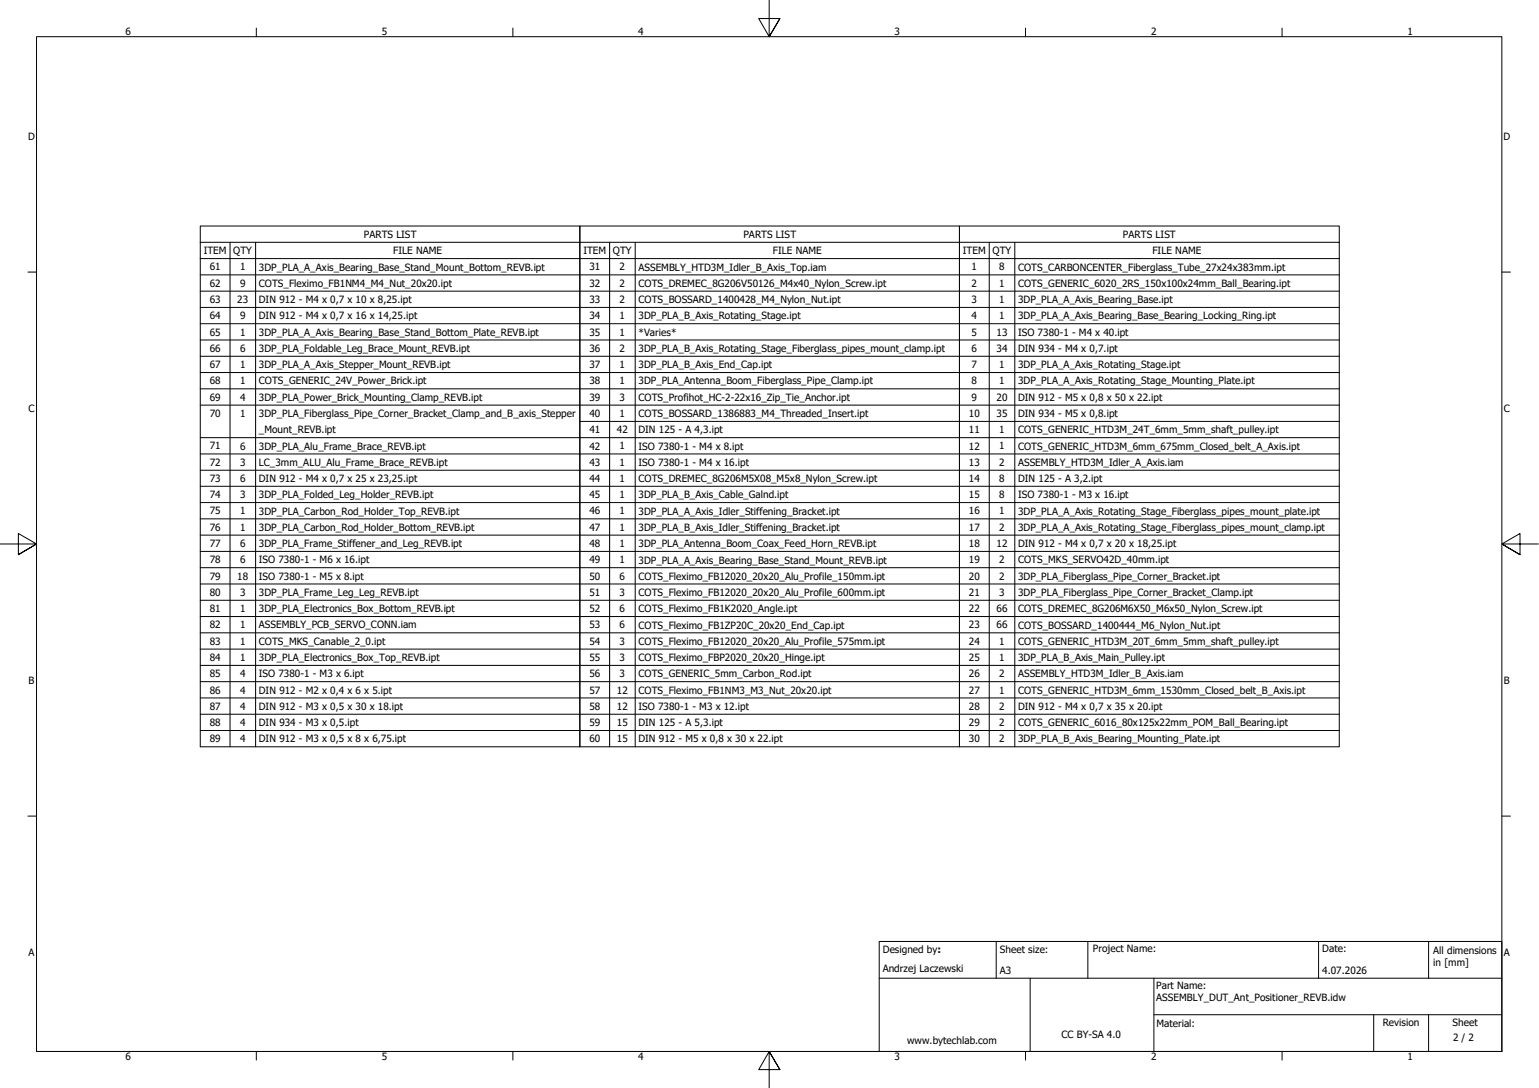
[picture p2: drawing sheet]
<svg xmlns="http://www.w3.org/2000/svg" width="420mm" height="297mm" viewBox="0 0 420 297" stroke-linecap="round" stroke-linejoin="round" font-family="sans-serif">
<defs><g id="words">
<g font-size="2.7">
<text x="34.2" y="9.6">6</text>
<text x="104.3" y="9.6">5</text>
<text x="174.2" y="9.6">4</text>
<text x="244.2" y="9.6">3</text>
<text x="314.3" y="9.6">2</text>
<text x="384.2" y="9.6">1</text>
<text x="7.7" y="38.1">D</text>
<text x="410.5" y="38.1">D</text>
<text x="99.3" y="64.9">PARTS LIST</text>
<text x="202.9" y="64.9">PARTS LIST</text>
<text x="306.6" y="64.9">PARTS LIST</text>
<text x="55.6" y="69.4">ITEM</text>
<text x="63.7" y="69.4">QTY</text>
<text x="107.4" y="69.4">FILE NAME</text>
<text x="159.3" y="69.4">ITEM</text>
<text x="167.3" y="69.4">QTY</text>
<text x="211" y="69.4">FILE NAME</text>
<text x="262.9" y="69.4">ITEM</text>
<text x="271" y="69.4">QTY</text>
<text x="314.6" y="69.4">FILE NAME</text>
<text x="57.3" y="73.8">61</text>
<text x="65.5" y="73.8">1</text>
<text x="70.7" y="73.9">3DP_PLA_A_Axis_Bearing_Base_Stand_Mount_Bottom_REVB.ipt</text>
<text x="160.9" y="73.8">31</text>
<text x="169.2" y="73.8">2</text>
<text x="174.3" y="73.9">ASSEMBLY_HTD3M_Idler_B_Axis_Top.iam</text>
<text x="265.2" y="73.8">1</text>
<text x="272.8" y="73.8">8</text>
<text x="277.9" y="73.9">COTS_CARBONCENTER_Fiberglass_Tube_27x24x383mm.ipt</text>
<text x="57.3" y="78.3">62</text>
<text x="57.3" y="82.7">63</text>
<text x="64.8" y="82.7">23</text>
<text x="65.5" y="78.3">9</text>
<text x="70.7" y="78.3">COTS_Fleximo_FB1NM4_M4_Nut_20x20.ipt</text>
<text x="70.7" y="82.7">DIN 912 - M4 x 0,7 x 10 x 8,25.ipt</text>
<text x="160.9" y="78.3">32</text>
<text x="160.9" y="82.7">33</text>
<text x="169.2" y="78.3">2</text>
<text x="169.2" y="82.7">2</text>
<text x="174.3" y="78.3">COTS_DREMEC_8G206V50126_M4x40_Nylon_Screw.ipt</text>
<text x="174.3" y="82.8">COTS_BOSSARD_1400428_M4_Nylon_Nut.ipt</text>
<text x="265.2" y="78.3">2</text>
<text x="265.2" y="82.7">3</text>
<text x="272.8" y="78.3">1</text>
<text x="272.8" y="82.7">1</text>
<text x="277.9" y="78.3">COTS_GENERIC_6020_2RS_150x100x24mm_Ball_Bearing.ipt</text>
<text x="277.9" y="82.7">3DP_PLA_A_Axis_Bearing_Base.ipt</text>
<text x="57.3" y="87.2">64</text>
<text x="65.5" y="87.2">9</text>
<text x="70.7" y="87.2">DIN 912 - M4 x 0,7 x 16 x 14,25.ipt</text>
<text x="160.9" y="87.2">34</text>
<text x="169.2" y="87.2">1</text>
<text x="174.3" y="87.2">3DP_PLA_B_Axis_Rotating_Stage.ipt</text>
<text x="265.2" y="87.2">4</text>
<text x="272.8" y="87.2">1</text>
<text x="277.9" y="87.2">3DP_PLA_A_Axis_Bearing_Base_Bearing_Locking_Ring.ipt</text>
<text x="57.3" y="91.6">65</text>
<text x="65.5" y="91.6">1</text>
<text x="70.7" y="91.6">3DP_PLA_A_Axis_Bearing_Base_Stand_Bottom_Plate_REVB.ipt</text>
<text x="160.9" y="91.6">35</text>
<text x="169.2" y="91.6">1</text>
<text x="174.3" y="91.6">*Varies*</text>
<text x="265.2" y="91.6">5</text>
<text x="272" y="91.6">13</text>
<text x="277.9" y="91.6">ISO 7380-1 - M4 x 40.ipt</text>
<text x="57.3" y="96.1">66</text>
<text x="57.3" y="100.5">67</text>
<text x="65.5" y="96.1">6</text>
<text x="65.5" y="100.5">1</text>
<text x="70.7" y="96.1">3DP_PLA_Foldable_Leg_Brace_Mount_REVB.ipt</text>
<text x="70.7" y="100.5">3DP_PLA_A_Axis_Stepper_Mount_REVB.ipt</text>
<text x="160.9" y="96.1">36</text>
<text x="160.9" y="100.5">37</text>
<text x="169.2" y="96.1">2</text>
<text x="169.2" y="100.5">1</text>
<text x="174.3" y="96.1">3DP_PLA_B_Axis_Rotating_Stage_Fiberglass_pipes_mount_clamp.ipt</text>
<text x="174.3" y="100.5">3DP_PLA_B_Axis_End_Cap.ipt</text>
<text x="265.2" y="96.1">6</text>
<text x="265.2" y="100.5">7</text>
<text x="272" y="96.1">34</text>
<text x="272.8" y="100.5">1</text>
<text x="277.9" y="96.1">DIN 934 - M4 x 0,7.ipt</text>
<text x="277.9" y="100.5">3DP_PLA_A_Axis_Rotating_Stage.ipt</text>
<text x="57.3" y="105">68</text>
<text x="65.5" y="105">1</text>
<text x="70.7" y="105">COTS_GENERIC_24V_Power_Brick.ipt</text>
<text x="160.9" y="105">38</text>
<text x="169.2" y="105">1</text>
<text x="174.3" y="105">3DP_PLA_Antenna_Boom_Fiberglass_Pipe_Clamp.ipt</text>
<text x="265.2" y="105">8</text>
<text x="272.8" y="105">1</text>
<text x="277.9" y="105">3DP_PLA_A_Axis_Rotating_Stage_Mounting_Plate.ipt</text>
<text x="7.7" y="112.4">C</text>
<text x="57.3" y="109.4">69</text>
<text x="57.3" y="113.8">70</text>
<text x="65.5" y="109.4">4</text>
<text x="65.5" y="113.8">1</text>
<text x="70.7" y="109.4">3DP_PLA_Power_Brick_Mounting_Clamp_REVB.ipt</text>
<text x="70.7" y="113.8">3DP_PLA_Fiberglass_Pipe_Corner_Bracket_Clamp_and_B_axis_Stepper</text>
<text x="160.9" y="109.4">39</text>
<text x="160.9" y="113.8">40</text>
<text x="169.2" y="109.4">3</text>
<text x="169.2" y="113.8">1</text>
<text x="174.3" y="109.4">COTS_Profihot_HC-2-22x16_Zip_Tie_Anchor.ipt</text>
<text x="174.3" y="113.8">COTS_BOSSARD_1386883_M4_Threaded_Insert.ipt</text>
<text x="264.5" y="113.8">10</text>
<text x="265.2" y="109.4">9</text>
<text x="272" y="109.4">20</text>
<text x="272" y="113.8">35</text>
<text x="277.9" y="109.4">DIN 912 - M5 x 0,8 x 50 x 22.ipt</text>
<text x="277.9" y="113.8">DIN 934 - M5 x 0,8.ipt</text>
<text x="410.6" y="112.4">C</text>
<text x="70.7" y="118.3">_Mount_REVB.ipt</text>
<text x="160.9" y="118.2">41</text>
<text x="168.4" y="118.3">42</text>
<text x="174.3" y="118.3">DIN 125 - A 4,3.ipt</text>
<text x="264.5" y="118.2">11</text>
<text x="272.8" y="118.2">1</text>
<text x="277.9" y="118.3">COTS_GENERIC_HTD3M_24T_6mm_5mm_shaft_pulley.ipt</text>
<text x="57.3" y="122.7">71</text>
<text x="65.5" y="122.7">6</text>
<text x="70.7" y="122.7">3DP_PLA_Alu_Frame_Brace_REVB.ipt</text>
<text x="160.9" y="122.7">42</text>
<text x="169.2" y="122.7">1</text>
<text x="174.3" y="122.7">ISO 7380-1 - M4 x 8.ipt</text>
<text x="264.5" y="122.7">12</text>
<text x="272.8" y="122.7">1</text>
<text x="277.9" y="122.7">COTS_GENERIC_HTD3M_6mm_675mm_Closed_belt_A_Axis.ipt</text>
<text x="57.3" y="127.2">72</text>
<text x="57.3" y="131.6">73</text>
<text x="65.5" y="127.2">3</text>
<text x="65.5" y="131.6">6</text>
<text x="70.7" y="127.2">LC_3mm_ALU_Alu_Frame_Brace_REVB.ipt</text>
<text x="70.7" y="131.6">DIN 912 - M4 x 0,7 x 25 x 23,25.ipt</text>
<text x="160.9" y="127.2">43</text>
<text x="160.9" y="131.6">44</text>
<text x="169.2" y="127.1">1</text>
<text x="169.2" y="131.6">1</text>
<text x="174.3" y="127.2">ISO 7380-1 - M4 x 16.ipt</text>
<text x="174.3" y="131.6">COTS_DREMEC_8G206M5X08_M5x8_Nylon_Screw.ipt</text>
<text x="264.5" y="127.2">13</text>
<text x="264.5" y="131.6">14</text>
<text x="272.8" y="127.2">2</text>
<text x="272.8" y="131.6">8</text>
<text x="277.9" y="127.2">ASSEMBLY_HTD3M_Idler_A_Axis.iam</text>
<text x="277.9" y="131.6">DIN 125 - A 3,2.ipt</text>
<text x="57.3" y="136">74</text>
<text x="65.5" y="136.1">3</text>
<text x="70.7" y="136.1">3DP_PLA_Folded_Leg_Holder_REVB.ipt</text>
<text x="160.9" y="136">45</text>
<text x="169.2" y="136">1</text>
<text x="174.3" y="136.1">3DP_PLA_B_Axis_Cable_Galnd.ipt</text>
<text x="264.5" y="136">15</text>
<text x="272.8" y="136.1">8</text>
<text x="277.9" y="136.1">ISO 7380-1 - M3 x 16.ipt</text>
<text x="57.3" y="140.4">75</text>
<text x="65.5" y="140.4">1</text>
<text x="70.7" y="140.5">3DP_PLA_Carbon_Rod_Holder_Top_REVB.ipt</text>
<text x="160.9" y="140.4">46</text>
<text x="169.2" y="140.4">1</text>
<text x="174.3" y="140.5">3DP_PLA_A_Axis_Idler_Stiffening_Bracket.ipt</text>
<text x="264.5" y="140.4">16</text>
<text x="272.8" y="140.4">1</text>
<text x="277.9" y="140.5">3DP_PLA_A_Axis_Rotating_Stage_Fiberglass_pipes_mount_plate.ipt</text>
<text x="57.3" y="144.9">76</text>
<text x="57.3" y="149.3">77</text>
<text x="65.5" y="144.9">1</text>
<text x="65.5" y="149.3">6</text>
<text x="70.7" y="145">3DP_PLA_Carbon_Rod_Holder_Bottom_REVB.ipt</text>
<text x="70.7" y="149.4">3DP_PLA_Frame_Stiffener_and_Leg_REVB.ipt</text>
<text x="160.9" y="144.9">47</text>
<text x="160.9" y="149.3">48</text>
<text x="169.2" y="144.9">1</text>
<text x="169.2" y="149.3">1</text>
<text x="174.3" y="145">3DP_PLA_B_Axis_Idler_Stiffening_Bracket.ipt</text>
<text x="174.3" y="149.4">3DP_PLA_Antenna_Boom_Coax_Feed_Horn_REVB.ipt</text>
<text x="264.5" y="144.9">17</text>
<text x="264.5" y="149.3">18</text>
<text x="272" y="149.3">12</text>
<text x="272.8" y="144.9">2</text>
<text x="277.9" y="145">3DP_PLA_A_Axis_Rotating_Stage_Fiberglass_pipes_mount_clamp.ipt</text>
<text x="277.9" y="149.3">DIN 912 - M4 x 0,7 x 20 x 18,25.ipt</text>
<text x="57.3" y="153.8">78</text>
<text x="65.5" y="153.8">6</text>
<text x="70.7" y="153.8">ISO 7380-1 - M6 x 16.ipt</text>
<text x="160.9" y="153.8">49</text>
<text x="169.2" y="153.8">1</text>
<text x="174.3" y="153.8">3DP_PLA_A_Axis_Bearing_Base_Stand_Mount_REVB.ipt</text>
<text x="264.5" y="153.8">19</text>
<text x="272.8" y="153.8">2</text>
<text x="277.9" y="153.8">COTS_MKS_SERVO42D_40mm.ipt</text>
<text x="57.3" y="158.2">79</text>
<text x="64.8" y="158.2">18</text>
<text x="70.7" y="158.2">ISO 7380-1 - M5 x 8.ipt</text>
<text x="160.9" y="158.2">50</text>
<text x="169.2" y="158.2">6</text>
<text x="174.3" y="158.3">COTS_Fleximo_FB12020_20x20_Alu_Profile_150mm.ipt</text>
<text x="264.5" y="158.2">20</text>
<text x="272.8" y="158.2">2</text>
<text x="277.9" y="158.3">3DP_PLA_Fiberglass_Pipe_Corner_Bracket.ipt</text>
<text x="57.3" y="162.7">80</text>
<text x="57.3" y="167.1">81</text>
<text x="65.5" y="162.7">3</text>
<text x="65.5" y="167.1">1</text>
<text x="70.7" y="162.7">3DP_PLA_Frame_Leg_Leg_REVB.ipt</text>
<text x="70.7" y="167.2">3DP_PLA_Electronics_Box_Bottom_REVB.ipt</text>
<text x="160.9" y="162.7">51</text>
<text x="160.9" y="167.1">52</text>
<text x="169.2" y="162.7">3</text>
<text x="169.2" y="167.1">6</text>
<text x="174.3" y="162.7">COTS_Fleximo_FB12020_20x20_Alu_Profile_600mm.ipt</text>
<text x="174.3" y="167.2">COTS_Fleximo_FB1K2020_Angle.ipt</text>
<text x="264.5" y="162.7">21</text>
<text x="264.5" y="167.1">22</text>
<text x="272" y="167.1">66</text>
<text x="272.8" y="162.7">3</text>
<text x="277.9" y="162.7">3DP_PLA_Fiberglass_Pipe_Corner_Bracket_Clamp.ipt</text>
<text x="277.9" y="167.2">COTS_DREMEC_8G206M6X50_M6x50_Nylon_Screw.ipt</text>
<text x="57.3" y="171.6">82</text>
<text x="65.5" y="171.6">1</text>
<text x="70.7" y="171.6">ASSEMBLY_PCB_SERVO_CONN.iam</text>
<text x="160.9" y="171.6">53</text>
<text x="169.2" y="171.6">6</text>
<text x="174.3" y="171.6">COTS_Fleximo_FB1ZP20C_20x20_End_Cap.ipt</text>
<text x="264.5" y="171.6">23</text>
<text x="272" y="171.6">66</text>
<text x="277.9" y="171.6">COTS_BOSSARD_1400444_M6_Nylon_Nut.ipt</text>
<text x="57.3" y="176">83</text>
<text x="65.5" y="176">1</text>
<text x="70.7" y="176">COTS_MKS_Canable_2_0.ipt</text>
<text x="160.9" y="176">54</text>
<text x="169.2" y="176">3</text>
<text x="174.3" y="176.1">COTS_Fleximo_FB12020_20x20_Alu_Profile_575mm.ipt</text>
<text x="264.5" y="176">24</text>
<text x="272.8" y="176">1</text>
<text x="277.9" y="176.1">COTS_GENERIC_HTD3M_20T_6mm_5mm_shaft_pulley.ipt</text>
<text x="57.3" y="180.5">84</text>
<text x="57.3" y="184.9">85</text>
<text x="65.5" y="180.5">1</text>
<text x="65.5" y="184.9">4</text>
<text x="70.7" y="180.5">3DP_PLA_Electronics_Box_Top_REVB.ipt</text>
<text x="70.7" y="184.9">ISO 7380-1 - M3 x 6.ipt</text>
<text x="160.9" y="180.5">55</text>
<text x="160.9" y="184.9">56</text>
<text x="169.2" y="180.5">3</text>
<text x="169.2" y="184.9">3</text>
<text x="174.3" y="180.5">COTS_Fleximo_FBP2020_20x20_Hinge.ipt</text>
<text x="174.3" y="184.9">COTS_GENERIC_5mm_Carbon_Rod.ipt</text>
<text x="264.5" y="180.5">25</text>
<text x="264.5" y="184.9">26</text>
<text x="272.8" y="180.5">1</text>
<text x="272.8" y="184.9">2</text>
<text x="277.9" y="180.5">3DP_PLA_B_Axis_Main_Pulley.ipt</text>
<text x="277.9" y="184.9">ASSEMBLY_HTD3M_Idler_B_Axis.iam</text>
<text x="7.8" y="186.7">B</text>
<text x="57.3" y="189.3">86</text>
<text x="65.5" y="189.3">4</text>
<text x="70.7" y="189.3">DIN 912 - M2 x 0,4 x 6 x 5.ipt</text>
<text x="160.9" y="189.3">57</text>
<text x="168.4" y="189.3">12</text>
<text x="174.3" y="189.3">COTS_Fleximo_FB1NM3_M3_Nut_20x20.ipt</text>
<text x="264.5" y="189.3">27</text>
<text x="272.8" y="189.3">1</text>
<text x="277.9" y="189.3">COTS_GENERIC_HTD3M_6mm_1530mm_Closed_belt_B_Axis.ipt</text>
<text x="410.6" y="186.7">B</text>
<text x="57.3" y="193.8">87</text>
<text x="65.5" y="193.8">4</text>
<text x="70.7" y="193.8">DIN 912 - M3 x 0,5 x 30 x 18.ipt</text>
<text x="160.9" y="193.8">58</text>
<text x="168.4" y="193.8">12</text>
<text x="174.3" y="193.8">ISO 7380-1 - M3 x 12.ipt</text>
<text x="264.5" y="193.8">28</text>
<text x="272.8" y="193.8">2</text>
<text x="277.9" y="193.8">DIN 912 - M4 x 0,7 x 35 x 20.ipt</text>
<text x="57.3" y="198.2">88</text>
<text x="57.3" y="202.7">89</text>
<text x="65.5" y="198.2">4</text>
<text x="65.5" y="202.6">4</text>
<text x="70.7" y="198.2">DIN 934 - M3 x 0,5.ipt</text>
<text x="70.7" y="202.7">DIN 912 - M3 x 0,5 x 8 x 6,75.ipt</text>
<text x="160.9" y="198.2">59</text>
<text x="160.9" y="202.7">60</text>
<text x="168.4" y="198.2">15</text>
<text x="168.4" y="202.7">15</text>
<text x="174.3" y="198.2">DIN 125 - A 5,3.ipt</text>
<text x="174.3" y="202.7">DIN 912 - M5 x 0,8 x 30 x 22.ipt</text>
<text x="264.5" y="198.2">29</text>
<text x="264.5" y="202.7">30</text>
<text x="272.8" y="198.2">2</text>
<text x="272.8" y="202.7">2</text>
<text x="277.9" y="198.2">COTS_GENERIC_6016_80x125x22mm_POM_Ball_Bearing.ipt</text>
<text x="277.9" y="202.7">3DP_PLA_B_Axis_Bearing_Mounting_Plate.ipt</text>
<text x="7.7" y="260.9">A</text>
<text x="241" y="260.1">Designed by:</text>
<text x="273" y="260.1">Sheet size:</text>
<text x="298.4" y="260">Project Name:</text>
<text x="361" y="260">Date:</text>
<text x="391.3" y="260.5">All dimensions</text>
<text x="391.3" y="263.8">in [mm]</text>
<text x="410.6" y="260.9">A</text>
<text x="241" y="265.5">Andrzej Laczewski</text>
<text x="273" y="266">A3</text>
<text x="361" y="266">4.07.2026</text>
<text x="315.7" y="270.1">Part Name:</text>
<text x="315.7" y="273.4">ASSEMBLY_DUT_Ant_Positioner_REVB.idw</text>
<text x="315.7" y="280.3">Material:</text>
<text x="377.5" y="280">Revision</text>
<text x="396.6" y="280.1">Sheet</text>
<text x="247.6" y="285.1">www.bytechlab.com</text>
<text x="289.8" y="283.5">CC BY-SA 4.0</text>
<text x="396.7" y="284.3">2 / 2</text>
<text x="34.2" y="289.4">6</text>
<text x="104.3" y="289.4">5</text>
<text x="174.2" y="289.4">4</text>
<text x="244.2" y="289.4">3</text>
<text x="314.3" y="289.4">2</text>
<text x="384.2" y="289.4">1</text>
</g>
</g></defs>
<!-- layer: Symbol (ISO) -->
<g fill="none" stroke="#000" stroke-width=".27">
<path d="M54.7 66.2v-4.5h103.6v4.5M54.7 66.2h103.6v137.7h-103.6zM54.7 70.6h310.9M54.7 75h310.9M54.7 79.5h310.9M62.8 66.2v137.7M69.8 66.2v137.7M158.3 66.2v-4.5h103.6v4.5M158.3 66.2h103.6v137.7h-103.6zM166.4 66.2v137.7M173.4 66.2v137.7M261.9 66.2v-4.5h103.7v4.5"/>
<path d="M261.9 66.2h103.7v4.4M261.9 66.2v137.7h103.7v-133.3M270.1 66.2v137.7M277.1 66.2v137.7M54.7 83.9h310.9M54.7 88.4h310.9M54.7 92.8h310.9M54.7 97.3h310.9M54.7 101.7h310.9M54.7 106.2h310.9M54.7 110.6h310.9M54.7 119.5h310.9"/>
<path d="M158.3 115h207.3M54.7 123.9h310.9M54.7 128.4h310.9M54.7 132.8h310.9M54.7 137.2h310.9M54.7 141.7h310.9M54.7 146.1h310.9M54.7 150.5h310.9M54.7 155h310.9M54.7 159.4h310.9M54.7 163.9h310.9M54.7 168.3h310.9"/>
<path d="M54.7 172.8h310.9M54.7 177.2h310.9M54.7 181.7h310.9M54.7 186.1h310.9M54.7 190.5h310.9M54.7 195h310.9M54.7 199.4h310.9"/>
</g>
<!-- layer: Border (ISO) -->
<g fill="none" stroke="#000" stroke-width=".27">
<path d="M70 7.7v2.3M140 7.7v2.3M210 0v10l-2.9-4.9h5.8l-2.9 4.9 2.9-4.9M280 7.7v2.3M350 7.7v2.3M7.6 74.3h2.4M410 74.3h2.4M0 148.5h10l-5-2.8v5.7l5-2.9-5 2.9M420 148.5h-10l5-2.8v5.7l-5-2.9 5 2.9M7.6 222.8h2.4M410 222.8h2.4M10 287.1v-277.1h400v277.1h-400h400"/>
<path d="M70 287.1v2.3M140 287.1v2.3M212.9 292l-2.9-4.9 2.9 4.9h-5.8l2.9-4.9v9.9M280 287.1v2.3M350 287.1v2.3"/>
</g>
<!-- layer: Title (ISO) -->
<path d="M240 257h170v30.1h-170zM272 257v10.1M297 257v10.1M360 257v10.1M390 257v10.1M240 267.1h170M281.2 267.1v20M315 277h95M315 267.1v20M375 277v10.1M390 277v10.1" fill="none" stroke="#000" stroke-width=".27"/>
<use href="#words"/>
</svg>
